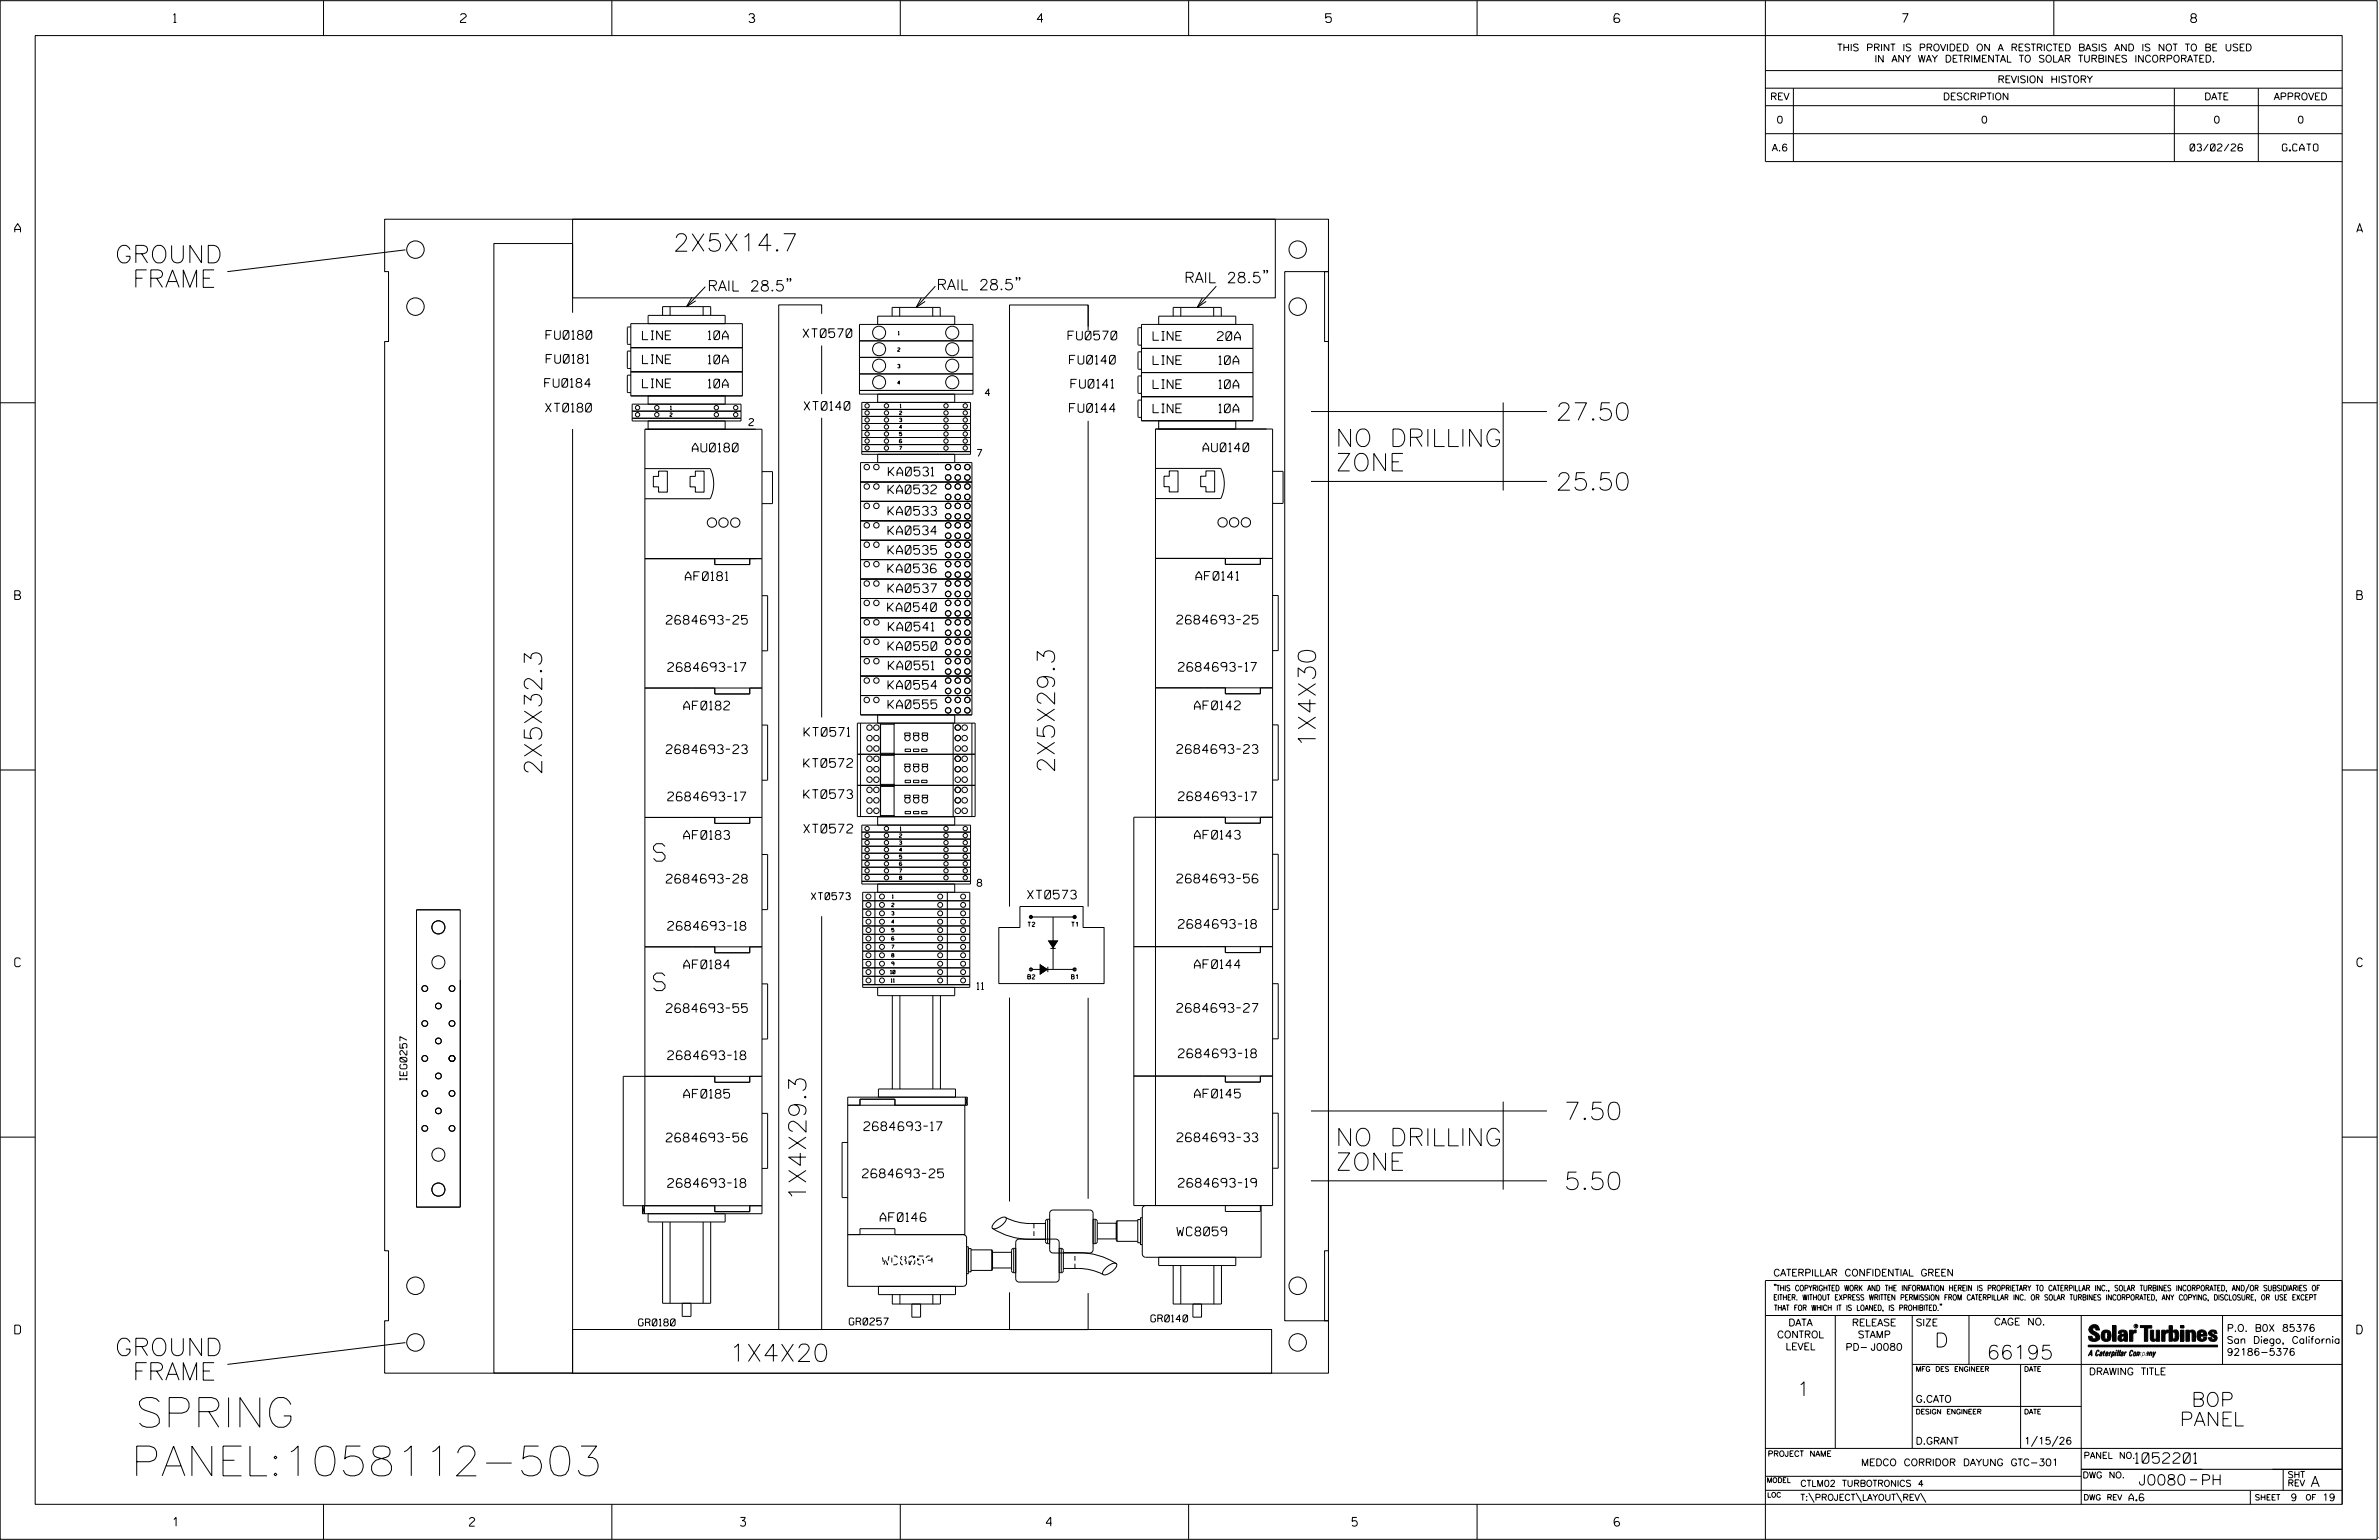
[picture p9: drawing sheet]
<svg xmlns="http://www.w3.org/2000/svg" width="864mm" height="559mm" viewBox="0 0 864 559" stroke-linecap="round" stroke-linejoin="round" font-family="sans-serif">
<defs><g id="words">
<g font-size="10.8">
<text x="49.1" y="517.9">SPRING</text>
<text x="47.6" y="535.5">PANEL:1058112-503</text>
</g>
<g font-size="6.3">
<text x="41.8" y="95.4">GROUND</text>
<text x="244.3" y="91.2">2X5X14.7</text>
<text x="44.3" y="104.3">FRAME</text>
<text x="564.7" y="152.5">27.50</text>
<text x="484.8" y="162">NO DRILLING</text>
<text x="484.8" y="170.9">ZONE</text>
<text x="564.7" y="177.9">25.50</text>
<text x="477.6" y="271.3" transform="rotate(-90 477.6 271.3)">1X4X30</text>
<text x="196.7" y="281.3" transform="rotate(-90 196.7 281.3)">2X5X32.3</text>
<text x="382.9" y="280.5" transform="rotate(-90 382.9 280.5)">2X5X29.3</text>
<text x="237.2" y="312.5">S</text>
<text x="237.2" y="359.4">S</text>
<text x="567.7" y="406.3">7.50</text>
<text x="484.8" y="415.8">NO DRILLING</text>
<text x="484.8" y="424.7">ZONE</text>
<text x="567.7" y="431.7">5.50</text>
<text x="292.6" y="435.9" transform="rotate(-90 292.6 435.9)">1X4X29.3</text>
<text x="41.8" y="491.9">GROUND</text>
<text x="264.7" y="494">1X4X20</text>
<text x="44.3" y="500.8">FRAME</text>
</g>
<g font-size="5.1">
<text x="702.3" y="488.8">D</text>
<text x="721.2" y="493.2">66195</text>
<text x="652.2" y="506.5">1</text>
<text x="795.5" y="510.3">BOP</text>
<text x="791.3" y="517.4">PANEL</text>
</g>
<g font-size="3.8">
<text x="256.8" y="105.6">RAIL 28.5&quot;</text>
<text x="340" y="105.2">RAIL 28.5&quot;</text>
<text x="429.9" y="102.6">RAIL 28.5&quot;</text>
<text x="775.1" y="531">1052201</text>
<text x="776.3" y="538.9">J0080</text>
<text x="798.8" y="538.9">PH</text>
<text x="838.8" y="539.5">A</text>
</g>
<g font-size="3.2">
<text x="63" y="8.2">1</text>
<text x="167.2" y="8.2">2</text>
<text x="271.8" y="8.2">3</text>
<text x="376.5" y="8.2">4</text>
<text x="481.2" y="8.2">5</text>
<text x="690.6" y="8.2">7</text>
<text x="795.3" y="8.2">8</text>
<text x="5.4" y="84.3">A</text>
<text x="855.5" y="84.3">A</text>
<text x="198.2" y="123.1">FU0180</text>
<text x="233.2" y="123.2">LINE</text>
<text x="257.1" y="123.2">10A</text>
<text x="291.5" y="122.5">XT0570</text>
<text x="387.7" y="123.3">FU0570</text>
<text x="418.6" y="123.5">LINE</text>
<text x="441.9" y="123.5">20A</text>
<text x="198.3" y="131.8">FU0181</text>
<text x="233.2" y="131.9">LINE</text>
<text x="257.1" y="132">10A</text>
<text x="388.2" y="132.1">FU0140</text>
<text x="418.6" y="132.3">LINE</text>
<text x="442.5" y="132.3">10A</text>
<text x="197.7" y="140.5">FU0184</text>
<text x="233.2" y="140.7">LINE</text>
<text x="257.1" y="140.7">10A</text>
<text x="388.8" y="140.8">FU0141</text>
<text x="418.6" y="141">LINE</text>
<text x="442.5" y="141">10A</text>
<text x="198" y="149.5">XT0180</text>
<text x="291.9" y="148.9">XT0140</text>
<text x="388.2" y="149.6">FU0144</text>
<text x="418.6" y="149.8">LINE</text>
<text x="442.5" y="149.8">10A</text>
<text x="251.3" y="164">AU0180</text>
<text x="436.7" y="163.9">AU0140</text>
<text x="322.5" y="172.7">KA0531</text>
<text x="322.4" y="179.2">KA0532</text>
<text x="322.4" y="186.9">KA0533</text>
<text x="322.4" y="194">KA0534</text>
<text x="322.4" y="201.1">KA0535</text>
<text x="322.3" y="207.8">KA0536</text>
<text x="248.8" y="210.6">AF0181</text>
<text x="322.4" y="215">KA0537</text>
<text x="434.1" y="210.6">AF0141</text>
<text x="5.4" y="217.5">B</text>
<text x="322.2" y="221.9">KA0540</text>
<text x="855.6" y="217.5">B</text>
<text x="241.9" y="226.5">2684693-25</text>
<text x="427.2" y="226.4">2684693-25</text>
<text x="322.5" y="229">KA0541</text>
<text x="322.4" y="236">KA0550</text>
<text x="242.4" y="243.6">2684693-17</text>
<text x="322.5" y="243">KA0551</text>
<text x="427.8" y="243.5">2684693-17</text>
<text x="322.4" y="250.1">KA0554</text>
<text x="248.2" y="257.6">AF0182</text>
<text x="322.4" y="257.1">KA0555</text>
<text x="433.6" y="257.5">AF0142</text>
<text x="291.9" y="267.2">KT0571</text>
<text x="241.9" y="273.4">2684693-23</text>
<text x="427.2" y="273.4">2684693-23</text>
<text x="291.8" y="278.5">KT0572</text>
<text x="242.4" y="290.6">2684693-17</text>
<text x="291.8" y="289.7">KT0573</text>
<text x="427.8" y="290.5">2684693-17</text>
<text x="248.2" y="304.6">AF0183</text>
<text x="291.8" y="302.3">XT0572</text>
<text x="433.6" y="304.5">AF0143</text>
<text x="241.9" y="320.4">2684693-28</text>
<text x="427.2" y="320.3">2684693-56</text>
<text x="373" y="326.2">XT0573</text>
<text x="242.4" y="337.5">2684693-18</text>
<text x="427.8" y="336.8">2684693-18</text>
<text x="5.4" y="350.8">C</text>
<text x="248.2" y="351.5">AF0184</text>
<text x="433.6" y="351.4">AF0144</text>
<text x="855.6" y="350.8">C</text>
<text x="241.9" y="367.4">2684693-55</text>
<text x="427.2" y="367.3">2684693-27</text>
<text x="427.8" y="383.8">2684693-18</text>
<text x="242.4" y="384.5">2684693-18</text>
<text x="248.2" y="398.5">AF0185</text>
<text x="433.6" y="398.4">AF0145</text>
<text x="313.6" y="410.2">2684693-17</text>
<text x="241.9" y="414.3">2684693-56</text>
<text x="427.3" y="414.3">2684693-33</text>
<text x="242.4" y="430.8">2684693-18</text>
<text x="313.1" y="427.4">2684693-25</text>
<text x="427.8" y="430.8">2684693-19</text>
<text x="319.5" y="443.2">AF0146</text>
<text x="427.2" y="448.4">WC8059</text>
<text x="320.3" y="458.9">WC8059</text>
<text x="5.4" y="484">D</text>
<text x="855.6" y="484">D</text>
<text x="62.8" y="553.8">1</text>
<text x="170.4" y="553.8">2</text>
<text x="268.8" y="553.8">3</text>
<text x="379.8" y="553.8">4</text>
<text x="490.8" y="553.8">5</text>
<text x="585.9" y="553.8">6</text>
</g>
<g font-size="2.5">
<text x="666.9" y="18.5">THIS PRINT IS PROVIDED ON A RESTRICTED BASIS AND IS NOT TO BE USED</text>
<text x="680.5" y="22.6">IN ANY WAY DETRIMENTAL TO SOLAR TURBINES INCORPORATED.</text>
<text x="725.1" y="30">REVISION HISTORY</text>
<text x="642.6" y="36.3">REV</text>
<text x="705.3" y="36.3">DESCRIPTION</text>
<text x="800.2" y="36.3">DATE</text>
<text x="825.4" y="36.3">APPROVED</text>
<text x="644.9" y="44.7">0</text>
<text x="719.1" y="44.7">0</text>
<text x="803.5" y="44.7">0</text>
<text x="834" y="44.7">0</text>
<text x="643.2" y="54.8">A.6</text>
<text x="795" y="54.8">03/02/26</text>
<text x="828.5" y="54.8">G.CATO</text>
<text x="357.6" y="143.7">4</text>
<text x="271.9" y="154.4">2</text>
<text x="354.7" y="165.6">7</text>
<text x="354.7" y="321.6">8</text>
<text x="294.5" y="326.5">XT0573</text>
<text x="354.6" y="359.1">11</text>
<text x="147.7" y="392" transform="rotate(-90 147.7 392)">IEG0257</text>
<text x="643.8" y="463">CATERPILLAR CONFIDENTIAL GREEN</text>
<text x="417.8" y="479.7">GR0140</text>
<text x="231.8" y="481.1">GR0180</text>
<text x="308.3" y="480.8">GR0257</text>
<text x="645.1" y="485.5">CONTROL</text>
<text x="649.2" y="481.1">DATA</text>
<text x="672.3" y="481.1">RELEASE</text>
<text x="674.4" y="485.5">STAMP</text>
<text x="695.4" y="481.1">SIZE</text>
<text x="723.8" y="480.8">CAGE NO.</text>
<text x="808.4" y="483.1">P.O. B0X 85376</text>
<text x="648.2" y="489.8">LEVEL</text>
<text x="669.9" y="490">PD- J0080</text>
<text x="808.4" y="487.5">San Diego, California</text>
<text x="808.4" y="491.8">92186-5376</text>
<text x="758.3" y="498.9">DRAWING TITLE</text>
<text x="695.4" y="508.9">G.CATO</text>
<text x="695.4" y="524.1">D.GRANT</text>
<text x="734.8" y="524.1">1/15/26</text>
<text x="675.6" y="531.9">MEDCO CORRIDOR DAYUNG GTC-301</text>
<text x="772.8" y="544.6">A.6</text>
<text x="831.5" y="544.6">9</text>
<text x="843" y="544.6">19</text>
</g>
<g font-size="2.3">
<text x="756.4" y="529.2">PANEL NO.</text>
<text x="653.5" y="539.4">CTLM02 TURBOTRONICS 4</text>
<text x="756" y="536.3">DWG NO.</text>
<text x="830.4" y="539.3">REV</text>
<text x="830.4" y="536.2">SHT</text>
<text x="653.5" y="544.5">T:\PROJECT\LAYOUT\REV\</text>
</g>
<g font-size="2">
<text x="643.8" y="468.4">&quot;THIS COPYRIGHTED WORK AND THE INFORMATION HEREIN IS PROPRIETARY TO CATERPILLAR INC., SOLAR TURBINES INCORPORATED, AND/OR SUBSIDIARIES OF</text>
<text x="643.8" y="471.8">EITHER. WITHOUT EXPRESS WRITTEN PERMISSION FROM CATERPILLAR INC. OR SOLAR TURBINES INCORPORATED, ANY COPYING, DISCLOSURE, OR USE EXCEPT</text>
<text x="644" y="475.6">THAT FOR WHICH IT IS LOANED, IS PROHIBITED.&quot;</text>
<text x="641.7" y="528.5">PROJECT NAME</text>
<text x="756.3" y="544.3">DWG REV</text>
<text x="818.5" y="544.3">SHEET</text>
<text x="836.9" y="544.3">OF</text>
</g>
<g font-size="1.8">
<text x="695.4" y="497.6">MFG DES ENGINEER</text>
<text x="734.8" y="497.6">DATE</text>
<text x="695.4" y="513.1">DESIGN ENGINEER</text>
<text x="734.8" y="513.1">DATE</text>
<text x="641.3" y="538">MODEL</text>
<text x="641.5" y="543.3">LOC</text>
</g>
<g font-size="1.6">
<text x="373.1" y="336.2">T2</text>
<text x="389" y="336.2">T1</text>
<text x="373.1" y="355.2">B2</text>
<text x="389" y="355.2">B1</text>
</g>
<g font-size="1.3">
<text x="326.1" y="121.5">1</text>
<text x="325.8" y="127.5">2</text>
<text x="325.8" y="133.5">3</text>
<text x="325.8" y="139.5">4</text>
<text x="243.4" y="148.6">1</text>
<text x="326.7" y="147.9">1</text>
<text x="243.2" y="151.1">2</text>
<text x="326.5" y="150.5">2</text>
<text x="326.5" y="153">3</text>
<text x="326.5" y="155.6">4</text>
<text x="326.5" y="158.1">5</text>
<text x="326.5" y="163.2">7</text>
<text x="326.5" y="303.8">2</text>
<text x="326.7" y="301.3">1</text>
<text x="326.5" y="306.4">3</text>
<text x="326.5" y="308.9">4</text>
<text x="326.5" y="311.5">5</text>
<text x="326.5" y="316.6">7</text>
<text x="326.5" y="314">6</text>
<text x="326.5" y="319.1">8</text>
<text x="323.7" y="329">2</text>
<text x="323.9" y="325.9">1</text>
<text x="323.7" y="332">3</text>
<text x="323.7" y="335.1">4</text>
<text x="323.7" y="338.1">5</text>
<text x="323.7" y="341.2">6</text>
<text x="323.7" y="347.3">8</text>
<text x="323.3" y="353.4">10</text>
<text x="323.7" y="350.3">9</text>
<text x="323.5" y="356.4">11</text>
</g>
<text font-size=".9" x="775.1" y="481.7">R</text>
</g></defs>
<g fill="none" stroke="#000" stroke-width=".36">
<path d="M.1 .2h862.8v558.4h-862.8zM12.8 12.9h837.4v533h-837.4zM117.4 .2v12.7M222.1 .2v12.7M326.8 .2v12.7M431.5 .2v12.7M536.2 .2v12.7M587.9 5.5l-.5-.5h-1l-.5 1v1.7l.5 .4h1l.6-.4v-.6l-.6-.5h-1l-.5 .5M640.9 .2v58.4h209.3M745.6 .2v12.7M640.9 25.6h209.3M640.9 32h209.3"/>
<path d="M640.9 38.3h209.3M651 32v26.6M789.3 32v26.6M819.8 32v26.6M640.9 48.5h209.3M139.6 79.6h342.6v19h-1.4v25.3h1.4v329.9h-1.4v25.4h1.4v19.1h-342.6v-19.1h1.4v-25.4h-1.4v-329.9h1.4v-25.3h-1.4zM207.9 79.6h255.1v28.5h-255.1zM147.2 90.7l-64.7 7.9M459.1 98.2l-.2 .3-.2-.3h.4l-.4 1M460.2 98.2l-.2 .3-.2-.3h.4l-.4 1M466.4 98.6h15.8v380.6h-15.8zM207.9 113.5v-25.1h-28.6v409.8h28.6v-342.5"/>
<path d="M229 118.6h-1l-.3 .3v5.8l.3 .3h1M229 117.4h40.5v26.3h-40.5zM240.5 114.4v-3.1h17.5v3.1M243.2 111.3v3.1M251.2 107.8l-2 3.5 3.4-2.2M255.2 111.3v3.1M256 104l-6.8 7.3M263.2 117.4v-3h-27.9v3M286 101.2h-.4h.4l-.4 1M287.1 101.2h-.4h.4l-.4 1M298.3 113.9v-3.3h-15.6v371.8h15.6v-149.9M312 117.7h41.2v24h-41.2z"/>
<path d="M318.6 117.7v-3h28v3M323.8 114.7v-3.2h17.5v3.2M326.6 111.5v3.2M334.4 108.1l-1.8 3.4 3.2-2.1M338.6 111.5v3.2M339.5 103.8l-6.9 7.7M369.1 100.8l-.1 .2-.2-.2h.3l-.3 .9M370.2 100.8l-.1 .2-.2-.2h.3l-.3 .9M395 110.7v7.8M395 119.8v-9.1h-28.5v218.3M414.4 118.9h-1.1l-.2 .3v5.8l.2 .2h1.1M414.4 117.7h40.4v35h-40.4z"/>
<path d="M420.6 117.7v-3h28v3M425.9 114.7v-3.2h17.4v3.2M428.6 111.5v3.2M436.5 108.1l-1.9 3.4 3.3-2.1M440.6 111.5v3.2M441.5 103.8l-6.9 7.7M229 136.1h-1l-.3 .3v5.8l.3 .3h1M229 127.4h-1l-.3 .2v5.9l.3 .2h1M229 134.9h40.5M229 126.2h40.5M298.3 125.4v17.6M312 123.7h41.2"/>
<path d="M312 129.7h41.2M312 135.7h41.2M414.4 127.7h-1.1l-.2 .2v5.8l.2 .3h1.1M414.4 136.4h-1.1l-.2 .3v5.8l.2 .2h1.1M414.4 126.4h40.4M414.4 135.2h40.4M.1 146.2h12.7M229.5 146.6h39.5v6.2h-39.5zM229.5 151.8h39.5M229.5 149.2h39.5M235.3 143.7v2.9M235.3 152.8v3"/>
<path d="M263.2 143.7v2.9M263.2 152.8v3M298.3 151.6v108.7M312 141.7h41.2v1.3h-41.2zM312.8 146h39.5v18.9h-39.5zM312.8 151.1h39.5M312.8 148.6h39.5M312.8 153.7h39.5M312.8 158.8h39.5M312.8 156.2h39.5M318.6 146v-3h28v3M327.3 159.6l-.6-.2-.2 .4v.7l.6 .2 .2-.2-.2-.5-.6 .2"/>
<path d="M395 152.7v176.3M414.4 145.2h-1.1l-.2 .2v5.8l.2 .2h1.1M414.4 143.9h40.4M420.6 152.7v3M448.6 152.7v3M475.9 149.3h85.7M545.7 146.1v31.9M850.2 146.2h12.7M234.1 170h23.7a12.4 12.4 0 0 1 0 11h-23.7M239.1 171h3.2v7.6h-3.2v-1.9h-1.9v-3.8h1.9zM252.4 171h3.2v7.6h-3.2v-1.9h-1.9v-3.8h1.9zM276.6 171.1h3.8v11.6h-3.8"/>
<path d="M312.4 174.9h40.4M312.4 167.9h40.4v91.5h-40.4zM312.8 163.9h39.5M312.8 161.3h39.5M318.6 164.9v3M346.6 164.9v3M419.5 170h23.7a12.4 12.4 0 0 1 0 10.9h-23.7M424.5 170.9h3.1v7.6h-3.1v-1.9h-1.9v-3.8h1.9zM437.8 170.9h3.1v7.6h-3.1v-1.9h-1.9v-3.8h1.9zM462 171h3.8v11.7h-3.8M475.9 174.7h85.7M312.4 181.9h40.4"/>
<path d="M312.4 189h40.4M312.4 196h40.4M234.1 202.7h42.5M259.5 202.7v2.2h12.7v-2.2M276.6 216.1h2.1v20h-2.1M312.4 203.1h40.4M312.4 217.2h40.4M312.4 210.1h40.4M419.5 202.6h42.5M444.8 202.6v2.2h12.7v-2.2M462 216.1h2v20h-2M312.4 238.3h40.4"/>
<path d="M312.4 231.2h40.4M312.4 224.2h40.4M234.1 249.7h42.5M259.5 249.7v2.1h12.7v-2.1M312.4 245.3h40.4M312.4 252.4h40.4M318.6 259.4v3M346.6 259.4v3M419.5 249.6h42.5M444.8 249.6v2.1h12.7v-2.1M.1 279.4h12.7M276.6 263.1h2.1v20h-2.1"/>
<path d="M311.2 262.4h42.8v33.9h-42.8zM311.2 273.7h42.8M312.4 262.4v33.9M319.6 262.4v33.9M324.6 262.4v33.9M324.7 262.4v.4h-5v10.5h5v.8h-5v10.5h5v.8h-5v10.5h5v.4M328.4 266h2v.8h-2zM328.4 277.2h2v.9h-2zM328.6 271.8h1.9v.9h-1.9zM331.6 271.8h2v.9h-2zM331.6 266h2v.8h-2zM331.6 277.2h2v.9h-2z"/>
<path d="M334.6 271.8h1.9v.9h-1.9zM334.8 266h1.9v.8h-1.9zM334.8 277.2h1.9v.9h-1.9zM346 262.4v33.9M352.8 262.4v33.9M462 263h2v20h-2M850.2 279.4h12.7M234.1 296.6h42.5M259.5 296.6v2.2h12.7v-2.2M311.2 285h42.8M312.8 299.4h39.5v21.4h-39.5zM318.6 299.4v-3h28v3"/>
<path d="M328.4 288.5h2v.9h-2zM328.6 283.1h1.9v.9h-1.9zM328.6 294.4h1.9v.9h-1.9zM331.6 283.1h2v.9h-2zM331.6 294.4h2v.9h-2zM331.6 288.5h2v.9h-2zM334.6 283.1h1.9v.9h-1.9zM334.6 294.4h1.9v.9h-1.9zM334.8 288.5h1.9v.9h-1.9zM444.8 296.5v2.2h12.7v-2.2M462 296.5h-50.4v140.9h50.4v-281.7h-42.5v281.7M276.6 310.1h2.1v20h-2.1"/>
<path d="M312.8 319.8h39.5M312.8 317.3h39.5M312.8 314.7h39.5M312.8 312.1h39.5M312.8 307.1h39.5M312.8 304.5h39.5M312.8 301.9h39.5M312.8 309.6h39.5M462 310h2v20h-2M151.2 330.1h15.9v107.9h-15.9zM313.2 323.8h38.8v34.5h-38.8zM313.2 326.8h38.8"/>
<path d="M313.2 329.9h38.8M313.2 332.9h38.8M313.2 336h38.8M313.2 339h38.8M317.6 323.8v33.5M318.6 320.8v3M343.9 323.8v33.5M346.6 320.8v3M362.6 336.6h7.6v-7.7h23v7.7h7.6v20.3h-38.2zM374.6 332.7h15.1M382.3 332.7v19.1M234.1 343.6h42.5"/>
<path d="M259.5 343.6v2.1h12.7v-2.1M276.6 357h2.1v20h-2.1M313.2 357.3h38.8M313.2 351.2h38.8M313.2 354.3h38.8M313.2 342.1h38.8M313.2 345.1h38.8M313.2 348.2h38.8M318.6 358.3v3h28v-3M323.7 342.9h.8l-.6 1.3M374.6 351.8h15.1M380.4 350.8v1.9"/>
<path d="M381.3 344.1h1.9M411.6 343.5h50.4M444.8 343.5v2.2h12.7v-2.2M462 356.9h2v20h-2M323.9 361.3v33.8M326.7 361.3v33.8M338.6 361.3v33.8M341.4 361.3v33.8M366.5 362v74M395 362.1v72.9M259.5 390.6v2.1h12.7v-2.1M276.6 390.6h-50.4v46.9h50.4"/>
<path d="M318.9 398.1v-3h28v3M351.1 398.1v2.9M351.1 398.1l-.7 2.9v-2.9l.7 2.9M351.1 398.1h-43.4v49.9h4.5v-2.2h12.7v2.2h25.3v-47M411.6 390.5h50.4M444.8 390.5v2.1h12.7v-2.1M545.7 399.7v32M.1 412.6h12.7M276.6 404h2.1v20h-2.1M307.7 401h43.4M307.7 414.5h-2v20.1h2M312.2 401v-2.1h12.7v2.1"/>
<path d="M462 403.9h2v20h-2M475.9 403.1h85.7M850.2 412.6h12.7M233.2 437.5l.7 2.9v-2.9l-.7 2.9zM234.1 437.5v-281.7h42.5v284.6h-43.4M259.5 437.5v2.2h12.7v-2.2M381.3 439.6l.9-.5h13.4l.7 .2 .5 1v13.2l-.2 .7-1 .5h-13.4l-.7-.3-.5-.9v-13.2zM414.9 437.9l1-.5h41.9v18.8l-42.3-.1-.6-.4-.2-.7v-16.3zM444.8 437.4v2.2h12.7v-2.2M475.9 428.5h85.7M235.3 440.4v3h27.9v-3M240.5 443.4v29.5h17.5v-29.5"/>
<path d="M243.2 443.4v29.5M255.2 443.4v29.5M307.7 448l42.3 .1 .6 .4 .3 .7-.1 16.7-.4 .6-.8 .3h-41.9zM350.9 452.4h.6v9.8h-.6M351.5 453.1h1v8.4h-1zM352.5 453.5h7.5v7.5h-7.5M360 453.5l.3 .2v7.1l-.3 .2M360.2 445.7a25.4 25.4 0 0 0 13.9 4M361.2 443.4l.4-.3a3.6 3.6 0 0 1 3.6-1.2 3.7 3.7 0 0 1-2.5 3.4 1.76 1.76 0 0 1-2.6 .1l.1-.6zM365.2 441.9a19.4 19.4 0 0 0 8.9 2.1M367.2 454.4h-6.9v5.7h6.9M368 453l-.6 .2-.2 .5v7.4l.2 .5 .6 .2"/>
<path d="M368 453h.7v8.8h-.7M368 453v8.8M369 450.1l.9-.5h13.4l.7 .2 .5 1v13.2l-.2 .7-1 .5h-13.4l-.7-.2-.5-1v-13.2zM374 449.7h5.5M374 444h5.5M380.3 442.4l-.6 .2-.2 .6v7.3l.2 .5 .6 .3M380.3 442.4h.7v8.9h-.7M380.3 442.4v8.9M385.2 453l.6 .2 .2 .5v7.4l-.2 .5-.6 .2M385.2 453h-.7v8.8h.7M385.2 453v8.8M386 454.5h5.5"/>
<path d="M391.4 454.5a25.2 25.2 0 0 1 13.9 4.1M397.5 442.4l.6 .2 .2 .6v7.3l-.2 .5-.6 .3M397.5 442.4h-.7v8.9h.7M397.5 442.4v8.9M398.3 443.9h6.9v5.6h-6.9M405.5 443l-.3 .2v7l.3 .2M413 442.5h1v8.5h-1zM413 443h-7.5v7.4h7.5M414.7 441.9h-.7v9.7h.7M420.6 456.2h28v3h-28zM425.9 459.2v14h17.4M428.6 459.2v14"/>
<path d="M440.7 459.2v14M443.4 459.2v14M247.6 472.9v4.8h3.2v-4.8M318.9 466.8h28v3h-28zM323.8 473.2h17.5M323.9 469.8v3.4M326.7 469.8v3.4M331 473.2v4.7h3.2v-4.7M338.6 469.8v3.4M341.4 469.8v3.4M366.5 468.9v13.6h28.5v-13.3M386 460.3h5.5"/>
<path d="M391.4 460.3a19.9 19.9 0 0 1 8.9 2.1M401.3 460.1l.4-.3a3.6 3.6 0 0 1 3.6-1.2 3.7 3.7 0 0 1-2.5 3.4 1.74 1.74 0 0 1-2.6 .2l.3-1zM433 473.2v4.7h3.2v-4.7M640.9 477.3h209.3M644.2 466.1l-.1 .4M644.7 466.1l-.2 .4M666.2 477.3v48.3M694.2 477.3v48.3M704.4 473.3l-.1 .4M704.8 473.3l-.1 .4M714.8 477.3v17.8M755.5 477.3v68.6"/>
<path d="M806.8 477.3v17.8M816.5 466l-1.4 3.1M850.2 464.6h-209.3v94M850.2 464.8v81.1M147.2 487.2l-64.7 7.9M207.9 482.4h253.7v15.9h-253.7zM694.2 495.1h156M733.5 495.1v30.5M758.6 481.4a2.02 2.02 0 0 1 3.1-.1l.5 1.3h-1.3l-.2-.6-.4-.2-.6 .1-.1 .4 .4 .7a2.46 2.46 0 0 1 2.2 2.9 2.83 2.83 0 0 1-3.8 .3l-.3-1.3h1.3l.2 .7 .6 .3 .5-.2 .2-.5-.4-.6-1.9-1.2-.4-.9zM759.2 491.3h-.7l.7-1.2v1.9h.2l-.1-2.1-1.3 2.1 .5-.5h.7M761.3 490l.3-.2 .4 .3-.1 .3-.3-.4-.4 .3-.3 1.6h.4l.4-.5-.3 .6-.4 .1-.3-.4zM762.6 490.6l.5-.1-.1 1.4h-.9a.74 .74 0 0 1 .9-.8l-.3 .7-.5 .1 .2-.5 .6-.2v-.5l-.7 .2z"/>
<path d="M763 483.2a2.17 2.17 0 0 1 3.1 0l.3 1.4-.3 1.5a2.17 2.17 0 0 1-3.1 0l-.3-1.5zM763.6 490.5l.4-.4 .2 .6h-.3l-.3 .9 .2 .4-.3-.1zM764.1 483.7l.5-.4 .4 .3v2.2l-.4 .2-.5-.2zM764.6 491.1l.6 .2v-.7l-.4-.1-.4 .6-.1 .8h.6M764.6 491.1l-.1 .8h.4M764.6 482.6v.8M764.8 490.7l.4 .1v.3h-.6zM765 491.5l-.1 .4zM766 490.5l-.5 1.5zM766 490.8l.4-.3-.4 .4M766.9 481h1.3v5.7h-1.3zM767 490.8l.5 .1-.3 .8-.4 .2z"/>
<path d="M767.3 490.5h-.5l-.5 2M767.3 490.5a.8 .8 0 0 1 .2 1 .8 .8 0 0 1-.9 .4l-.1 .6M767.3 490.5l-.1 .2M768.1 490.5l-.4 1.5zM768.2 489.9h.3l-.1 .2h-.2zM769 489.9l-.5 2.1zM769.7 489.9l-.6 2.1zM770.1 491.4l.5-.3-.5 .8zM770.4 491.9h.1M770.6 491.1l.1-.4-.7 .2 .1-.3 .6-.1 .2 .3-.5 1.1M770.6 491.1a.74 .74 0 0 0-.8 .8h.6M771 484.8h-.7l-.3 .6 .4 .7 .5-.3 .1-2.4h-.8l-.1 .4h-1.2a1.71 1.71 0 0 1 1.8-1.3 1.71 1.71 0 0 1 1.6 1.4v2.8h-1.1l-.1-.6"/>
<path d="M771 484.2l-1.5 .1a1.41 1.41 0 0 0 0 2.4l.5 .1 1.1-.7M771.2 486.1h-.1M771.4 490.5l.1 .3 .4-.3-.9 1.5zM771.5 490.8h.1M773 482.7h1.2v.5l.5-.5 .7-.1v1h-.6l-.5 .4-.1 2.7h-1.2zM773.3 490.3l.6-.4 .4 .2-.1 .4-.3-.4a1.28 1.28 0 0 0-.5 1.8l.6-.4-.1 .4-.8 .1zM774.7 490.8l.5-.3a.88 .88 0 0 1 .2 .9 .88 .88 0 0 1-.7 .7l-.2-.2zM774.8 490.9h.5l-.3 1h-.3l-.2-.2zM775.2 490.5l-.1 .2M776.8 481h4.3v.9h-1.5v4.8h-1.3M776.8 490.6l-.8 .2v-.3l-.4 1.5 .8-1.3v1.3l.3-1.2M779.3 491.1h.4"/>
<path d="M779.6 490.5h.3l-.3 1.4M779.6 490.7h.2l-.1 .4M779.7 491.1l-.1 .4M779.7 491.1l-.4 .2M780.1 492l.4-1.5 .1 .3 .3-.3 .3 .2-.3 1.3v-1.3l-.7 1.3M780.6 482.7h1.2v2.7l.1 .4 .4 .3 .4-.7v-2.7h1.2l.1 4h-1.3v-.5l-1.1 .6-.7-.3-.3-.7zM781.6 492.5l1-2-.8 1.3-.2-1.3-.2 2M784.7 482.7h1.2v.5l.5-.5 .7-.1v1h-.5l-.6 .4-.1 2.7h-1.2zM787.4 481h1.2v2a1.4 1.4 0 0 1 2.2 .2l.1 1.4-.4 1.9-1.5 .1-.4-.5v-1l.5 .9 .5-.3v-2.1l-.5-.4-.5 .7v2.8h-1.2zM791.5 482.7h1.3v4h-1.3zM791.5 481h1.3v.9h-1.3zM793.5 482.7h1.3v.4l.7-.5 1.1 .2 .4 .6v3.3h-1.2l-.3-3.4-.7 .2v3.2h-1.3z"/>
<path d="M794.8 483.1h.1M797.7 483.2a1.92 1.92 0 0 1 2.4-.5 1.92 1.92 0 0 1 1 2.1h-2.3v.8l.6 .5 .5-.3v-.5h1.2a1.83 1.83 0 0 1-2.1 1.4 1.83 1.83 0 0 1-1.5-2.1zM798.8 484.2v.6M799.1 483.4h.6l.2 .8h-1.1zM804.6 482.9a1.84 1.84 0 0 0-2.9 .8 3.3 3.3 0 0 0 2.2 1.9l-.5 .5-.4-.3-.1-.4h-1.2l.1 .6a1.92 1.92 0 0 0 2.9 .4M804.9 483.8h-1.2l-.2-.6-.5 .1-.1 .3 .1 .3 1.8 .9M805.1 488.1h-47.1v.6h47.1M694.2 510.3h61.3M640.9 525.6h209.2M640.9 535.7h114.6M739.6 521.1l-2.2 3.8M747.1 521.1l-2.2 3.8"/>
<path d="M755.5 533.2h94.7M795 537h2.6M828.8 533.2v7.6M117.4 545.9v12.7M222.1 545.9v12.7M326.8 545.9v12.7M431.5 545.9v12.7M536.2 545.9v12.7M640.9 540.8h209.3M656.6 541.7l2 3.5M673.8 541.7l1.9 3.5M688.4 541.7l2 3.5"/>
<path d="M697.2 541.7l1.9 3.5M816.9 541v4.9M863.5 558h.1"/>
<circle cx="150.8" cy="90.6" r="3.2"/>
<circle cx="471.1" cy="90.6" r="3.2"/>
<circle cx="150.8" cy="111.3" r="3.2"/>
<circle cx="471.1" cy="111.3" r="3.2"/>
<circle cx="319.1" cy="120.7" r="2.38"/>
<circle cx="319.1" cy="132.7" r="2.38"/>
<circle cx="319.1" cy="138.7" r="2.38"/>
<circle cx="319.1" cy="126.7" r="2.37"/>
<circle cx="345.7" cy="120.7" r="2.38"/>
<circle cx="345.7" cy="138.7" r="2.38"/>
<circle cx="345.7" cy="132.7" r="2.38"/>
<circle cx="345.7" cy="126.7" r="2.38"/>
<circle cx="231.4" cy="147.9" r=".8"/>
<circle cx="231.4" cy="150.5" r=".8"/>
<circle cx="238.4" cy="150.5" r=".79"/>
<circle cx="238.4" cy="147.9" r=".79"/>
<circle cx="260.1" cy="147.9" r=".79"/>
<circle cx="260.1" cy="150.5" r=".79"/>
<circle cx="267.1" cy="150.5" r=".8"/>
<circle cx="267.1" cy="147.9" r=".8"/>
<circle cx="314.8" cy="154.9" r=".79"/>
<circle cx="314.8" cy="147.3" r=".79"/>
<circle cx="314.8" cy="157.5" r=".79"/>
<circle cx="314.8" cy="152.4" r=".79"/>
<circle cx="314.8" cy="149.8" r=".78"/>
<circle cx="321.8" cy="157.5" r=".8"/>
<circle cx="321.8" cy="154.9" r=".8"/>
<circle cx="321.8" cy="147.3" r=".8"/>
<circle cx="321.8" cy="152.4" r=".8"/>
<circle cx="321.8" cy="149.8" r=".79"/>
<circle cx="343.4" cy="157.5" r=".8"/>
<circle cx="343.4" cy="154.9" r=".8"/>
<circle cx="343.4" cy="147.3" r=".8"/>
<circle cx="343.4" cy="152.4" r=".8"/>
<circle cx="343.4" cy="149.8" r=".79"/>
<circle cx="350.4" cy="154.9" r=".79"/>
<circle cx="350.4" cy="157.5" r=".79"/>
<circle cx="350.4" cy="147.3" r=".79"/>
<circle cx="350.4" cy="152.4" r=".79"/>
<circle cx="350.4" cy="149.8" r=".78"/>
<circle cx="314.6" cy="176.5" r=".99"/>
<circle cx="314.6" cy="169.5" r=".99"/>
<circle cx="314.8" cy="162.6" r=".79"/>
<circle cx="314.8" cy="160" r=".79"/>
<circle cx="318.1" cy="176.5" r=".99"/>
<circle cx="318.1" cy="169.5" r=".99"/>
<circle cx="321.8" cy="162.6" r=".8"/>
<circle cx="321.8" cy="160" r=".8"/>
<circle cx="343.4" cy="162.6" r=".8"/>
<circle cx="343.4" cy="160" r=".8"/>
<circle cx="344.2" cy="173.3" r="1"/>
<circle cx="344.2" cy="176.5" r="1"/>
<circle cx="344.2" cy="169.5" r=".99"/>
<circle cx="347.7" cy="173.3" r="1"/>
<circle cx="347.7" cy="176.5" r="1"/>
<circle cx="347.7" cy="169.5" r=".99"/>
<circle cx="350.4" cy="162.6" r=".79"/>
<circle cx="350.4" cy="160" r=".79"/>
<circle cx="351.2" cy="173.3" r="1"/>
<circle cx="351.2" cy="176.5" r="1"/>
<circle cx="351.2" cy="169.5" r=".99"/>
<circle cx="258.4" cy="189.6" r="1.7"/>
<circle cx="262.6" cy="189.6" r="1.69"/>
<circle cx="266.9" cy="189.6" r="1.69"/>
<circle cx="314.6" cy="197.7" r="1"/>
<circle cx="314.6" cy="183.6" r="1"/>
<circle cx="314.6" cy="190.6" r=".99"/>
<circle cx="318.1" cy="197.7" r="1"/>
<circle cx="318.1" cy="183.6" r="1"/>
<circle cx="318.1" cy="190.6" r=".99"/>
<circle cx="344.2" cy="197.6" r="1"/>
<circle cx="344.2" cy="194.4" r="1"/>
<circle cx="344.2" cy="183.6" r="1"/>
<circle cx="344.2" cy="180.3" r="1"/>
<circle cx="344.2" cy="190.6" r="1"/>
<circle cx="344.2" cy="187.4" r="1"/>
<circle cx="347.7" cy="194.4" r="1"/>
<circle cx="347.7" cy="197.6" r="1"/>
<circle cx="347.7" cy="180.3" r="1"/>
<circle cx="347.7" cy="183.6" r="1"/>
<circle cx="347.7" cy="187.4" r="1"/>
<circle cx="347.7" cy="190.6" r="1"/>
<circle cx="351.2" cy="197.6" r="1"/>
<circle cx="351.2" cy="194.4" r="1"/>
<circle cx="351.2" cy="180.3" r="1"/>
<circle cx="351.2" cy="183.6" r="1"/>
<circle cx="351.2" cy="187.4" r="1"/>
<circle cx="351.2" cy="190.6" r="1"/>
<circle cx="443.8" cy="189.6" r="1.69"/>
<circle cx="448" cy="189.6" r="1.69"/>
<circle cx="452.3" cy="189.6" r="1.69"/>
<circle cx="314.6" cy="218.8" r="1"/>
<circle cx="314.6" cy="204.7" r="1"/>
<circle cx="314.6" cy="211.7" r=".99"/>
<circle cx="318.1" cy="218.8" r="1"/>
<circle cx="318.1" cy="204.7" r="1"/>
<circle cx="318.1" cy="211.7" r=".99"/>
<circle cx="344.2" cy="218.8" r="1"/>
<circle cx="344.2" cy="215.5" r="1"/>
<circle cx="344.2" cy="204.7" r="1"/>
<circle cx="344.2" cy="211.7" r="1"/>
<circle cx="344.2" cy="208.5" r="1"/>
<circle cx="344.2" cy="201.4" r=".99"/>
<circle cx="347.7" cy="218.8" r="1"/>
<circle cx="347.7" cy="204.7" r="1"/>
<circle cx="347.7" cy="215.5" r="1"/>
<circle cx="347.7" cy="208.5" r="1"/>
<circle cx="347.7" cy="211.7" r="1"/>
<circle cx="347.7" cy="201.4" r=".99"/>
<circle cx="351.2" cy="218.8" r="1"/>
<circle cx="351.2" cy="204.7" r="1"/>
<circle cx="351.2" cy="215.5" r="1"/>
<circle cx="351.2" cy="211.7" r="1"/>
<circle cx="351.2" cy="208.5" r="1"/>
<circle cx="351.2" cy="201.4" r=".99"/>
<circle cx="314.6" cy="239.9" r="1"/>
<circle cx="314.6" cy="232.9" r=".99"/>
<circle cx="314.6" cy="225.8" r=".99"/>
<circle cx="318.1" cy="239.9" r="1"/>
<circle cx="318.1" cy="232.9" r=".99"/>
<circle cx="318.1" cy="225.8" r=".99"/>
<circle cx="344.2" cy="229.6" r="1"/>
<circle cx="344.2" cy="239.9" r="1"/>
<circle cx="344.2" cy="236.7" r="1"/>
<circle cx="344.2" cy="232.9" r="1"/>
<circle cx="344.2" cy="222.6" r=".99"/>
<circle cx="344.2" cy="225.8" r=".99"/>
<circle cx="347.7" cy="229.6" r="1"/>
<circle cx="347.7" cy="239.9" r="1"/>
<circle cx="347.7" cy="236.7" r="1"/>
<circle cx="347.7" cy="232.9" r="1"/>
<circle cx="347.7" cy="225.8" r=".99"/>
<circle cx="347.7" cy="222.6" r=".99"/>
<circle cx="351.2" cy="229.6" r="1"/>
<circle cx="351.2" cy="236.7" r="1"/>
<circle cx="351.2" cy="239.9" r="1"/>
<circle cx="351.2" cy="232.9" r="1"/>
<circle cx="351.2" cy="225.8" r=".99"/>
<circle cx="351.2" cy="222.6" r=".99"/>
<circle cx="314.6" cy="254" r="1"/>
<circle cx="314.6" cy="246.9" r=".99"/>
<circle cx="318.1" cy="254" r="1"/>
<circle cx="318.1" cy="246.9" r=".99"/>
<circle cx="344.2" cy="250.7" r="1"/>
<circle cx="344.2" cy="254" r="1"/>
<circle cx="344.2" cy="246.9" r="1"/>
<circle cx="344.2" cy="243.7" r="1"/>
<circle cx="344.2" cy="257.8" r=".99"/>
<circle cx="347.7" cy="250.7" r="1"/>
<circle cx="347.7" cy="254" r="1"/>
<circle cx="347.7" cy="243.7" r="1"/>
<circle cx="347.7" cy="246.9" r="1"/>
<circle cx="347.7" cy="257.8" r=".99"/>
<circle cx="351.2" cy="250.7" r="1"/>
<circle cx="351.2" cy="254" r="1"/>
<circle cx="351.2" cy="243.7" r="1"/>
<circle cx="351.2" cy="246.9" r="1"/>
<circle cx="351.2" cy="257.8" r=".99"/>
<circle cx="315.6" cy="275.3" r="1"/>
<circle cx="315.6" cy="271.6" r="1"/>
<circle cx="315.6" cy="267.8" r=".99"/>
<circle cx="315.6" cy="279.1" r=".99"/>
<circle cx="315.6" cy="264" r=".98"/>
<circle cx="318.1" cy="271.6" r="1"/>
<circle cx="318.1" cy="275.3" r="1"/>
<circle cx="318.1" cy="267.8" r=".99"/>
<circle cx="318.1" cy="279.1" r=".99"/>
<circle cx="318.1" cy="264" r=".99"/>
<circle cx="329.4" cy="267.8" r=".99"/>
<circle cx="329.4" cy="279.1" r=".99"/>
<circle cx="332.6" cy="267.8" r=".99"/>
<circle cx="332.6" cy="279.1" r=".99"/>
<circle cx="335.8" cy="267.8" r="1"/>
<circle cx="335.8" cy="279.1" r="1"/>
<circle cx="347.7" cy="271.6" r="1"/>
<circle cx="347.7" cy="275.3" r="1"/>
<circle cx="347.7" cy="279.1" r="1"/>
<circle cx="347.7" cy="267.8" r="1"/>
<circle cx="347.7" cy="264" r=".99"/>
<circle cx="350.2" cy="275.3" r="1.01"/>
<circle cx="350.2" cy="271.6" r="1.01"/>
<circle cx="350.2" cy="267.8" r="1"/>
<circle cx="350.2" cy="279.1" r="1"/>
<circle cx="350.2" cy="264" r=".99"/>
<circle cx="315.6" cy="294.2" r=".99"/>
<circle cx="315.6" cy="282.9" r="1"/>
<circle cx="315.6" cy="286.6" r="1"/>
<circle cx="315.6" cy="290.4" r=".99"/>
<circle cx="318.1" cy="294.2" r="1"/>
<circle cx="318.1" cy="286.6" r="1"/>
<circle cx="318.1" cy="282.9" r="1"/>
<circle cx="318.1" cy="290.4" r=".99"/>
<circle cx="329.4" cy="290.4" r=".99"/>
<circle cx="332.6" cy="290.4" r=".99"/>
<circle cx="335.8" cy="290.4" r="1"/>
<circle cx="347.7" cy="294.2" r="1"/>
<circle cx="347.7" cy="286.6" r="1"/>
<circle cx="347.7" cy="282.9" r="1"/>
<circle cx="347.7" cy="290.4" r="1"/>
<circle cx="350.2" cy="294.2" r="1"/>
<circle cx="350.2" cy="282.9" r="1.01"/>
<circle cx="350.2" cy="286.6" r="1.01"/>
<circle cx="350.2" cy="290.4" r="1"/>
<circle cx="314.8" cy="308.3" r=".79"/>
<circle cx="314.8" cy="318.5" r=".79"/>
<circle cx="314.8" cy="300.7" r=".79"/>
<circle cx="314.8" cy="310.9" r=".79"/>
<circle cx="314.8" cy="316" r=".79"/>
<circle cx="314.8" cy="313.4" r=".79"/>
<circle cx="314.8" cy="305.8" r=".79"/>
<circle cx="314.8" cy="303.2" r=".79"/>
<circle cx="321.8" cy="300.7" r=".8"/>
<circle cx="321.8" cy="318.5" r=".8"/>
<circle cx="321.8" cy="308.3" r=".8"/>
<circle cx="321.8" cy="310.9" r=".8"/>
<circle cx="321.8" cy="305.8" r=".8"/>
<circle cx="321.8" cy="316" r=".8"/>
<circle cx="321.8" cy="313.4" r=".8"/>
<circle cx="321.8" cy="303.2" r=".8"/>
<circle cx="343.4" cy="318.5" r=".8"/>
<circle cx="343.4" cy="300.7" r=".8"/>
<circle cx="343.4" cy="308.3" r=".8"/>
<circle cx="343.4" cy="310.9" r=".8"/>
<circle cx="343.4" cy="316" r=".8"/>
<circle cx="343.4" cy="313.4" r=".8"/>
<circle cx="343.4" cy="305.8" r=".8"/>
<circle cx="343.4" cy="303.2" r=".8"/>
<circle cx="350.4" cy="300.7" r=".79"/>
<circle cx="350.4" cy="310.9" r=".79"/>
<circle cx="350.4" cy="308.3" r=".79"/>
<circle cx="350.4" cy="318.5" r=".79"/>
<circle cx="350.4" cy="316" r=".79"/>
<circle cx="350.4" cy="313.4" r=".79"/>
<circle cx="350.4" cy="305.8" r=".79"/>
<circle cx="350.4" cy="303.2" r=".79"/>
<circle cx="159.1" cy="336.5" r="2.38"/>
<circle cx="315.3" cy="334.5" r=".9"/>
<circle cx="315.3" cy="325.3" r=".9"/>
<circle cx="315.3" cy="328.4" r=".9"/>
<circle cx="315.3" cy="337.5" r=".9"/>
<circle cx="315.3" cy="331.4" r=".9"/>
<circle cx="320.2" cy="325.3" r=".9"/>
<circle cx="320.2" cy="334.5" r=".9"/>
<circle cx="320.2" cy="328.4" r=".9"/>
<circle cx="320.2" cy="337.5" r=".9"/>
<circle cx="320.2" cy="331.4" r=".9"/>
<circle cx="341.3" cy="325.3" r=".9"/>
<circle cx="341.3" cy="334.5" r=".9"/>
<circle cx="341.3" cy="328.4" r=".9"/>
<circle cx="341.3" cy="337.5" r=".9"/>
<circle cx="341.3" cy="331.4" r=".89"/>
<circle cx="349.6" cy="334.5" r=".9"/>
<circle cx="349.6" cy="325.3" r=".9"/>
<circle cx="349.6" cy="337.5" r=".9"/>
<circle cx="349.6" cy="328.4" r=".9"/>
<circle cx="349.6" cy="331.4" r=".89"/>
<circle cx="154.2" cy="358.7" r="1.06"/>
<circle cx="159.1" cy="349.2" r="2.37"/>
<circle cx="164.1" cy="358.7" r="1.06"/>
<circle cx="315.3" cy="355.8" r=".9"/>
<circle cx="315.3" cy="346.6" r=".9"/>
<circle cx="315.3" cy="352.7" r=".9"/>
<circle cx="315.3" cy="340.5" r=".9"/>
<circle cx="315.3" cy="343.6" r=".9"/>
<circle cx="315.3" cy="349.7" r=".9"/>
<circle cx="320.2" cy="346.6" r=".9"/>
<circle cx="320.2" cy="355.8" r=".9"/>
<circle cx="320.2" cy="340.5" r=".9"/>
<circle cx="320.2" cy="349.7" r=".9"/>
<circle cx="320.2" cy="352.7" r=".9"/>
<circle cx="320.2" cy="343.6" r=".9"/>
<circle cx="341.3" cy="355.8" r=".9"/>
<circle cx="341.3" cy="346.6" r=".9"/>
<circle cx="341.3" cy="343.6" r=".89"/>
<circle cx="341.3" cy="349.7" r=".89"/>
<circle cx="341.3" cy="352.7" r=".89"/>
<circle cx="341.3" cy="340.5" r=".89"/>
<circle cx="349.6" cy="346.6" r=".9"/>
<circle cx="349.6" cy="355.8" r=".9"/>
<circle cx="349.6" cy="352.7" r=".89"/>
<circle cx="349.6" cy="343.6" r=".89"/>
<circle cx="349.6" cy="340.5" r=".89"/>
<circle cx="349.6" cy="349.7" r=".89"/>
<circle cx="154.2" cy="371.4" r="1.05"/>
<circle cx="159.1" cy="365" r="1.05"/>
<circle cx="159.1" cy="377.7" r="1.06"/>
<circle cx="164.1" cy="371.4" r="1.05"/>
<circle cx="154.2" cy="384.1" r="1.05"/>
<circle cx="154.2" cy="396.8" r="1.06"/>
<circle cx="159.1" cy="390.4" r="1.06"/>
<circle cx="164.1" cy="384.1" r="1.06"/>
<circle cx="164.1" cy="396.8" r="1.06"/>
<circle cx="154.2" cy="409.4" r="1.05"/>
<circle cx="159.1" cy="403.1" r="1.05"/>
<circle cx="159.1" cy="419" r="2.38"/>
<circle cx="164.1" cy="409.4" r="1.05"/>
<circle cx="159.1" cy="431.7" r="2.37"/>
<circle cx="150.8" cy="466.6" r="3.2"/>
<circle cx="471.1" cy="466.6" r="3.2"/>
<circle cx="150.8" cy="487.1" r="3.2"/>
<circle cx="471.1" cy="487.1" r="3.2"/>
<circle cx="775.4" cy="481.2" r=".69"/>
</g>
<g fill="#000">
<path d="M377.5 349.8l2.9 2-2.9 1.9zM380.4 341.3h3.8l-1.9 2.8zM768.1 490.5l-.4 1.5zM768.2 489.9h.3l-.1 .2h-.2zM769 489.9l-.5 2.1zM769.7 489.9l-.6 2.1zM791.5 481h1.3v.9h-1.3zM791.5 482.7h1.3v4h-1.3zM758 488.1h47.1v.6h-47.1z"/>
<path d="M373.5 332.7h1.5a.76 .76 0 0 1-.8 .8 .76 .76 0 0 1-.7-.8z" fill-rule="evenodd"/>
<path d="M373.7 332.2l.8-.2 .5 .7h-1.5z" fill-rule="evenodd"/>
<path d="M389.3 332.7h1.6a.78 .78 0 0 1-.8 .8 .78 .78 0 0 1-.8-.8z" fill-rule="evenodd"/>
<path d="M389.6 332.2l.8-.2 .5 .7h-1.6z" fill-rule="evenodd"/>
<path d="M373.5 351.8h1.5a.76 .76 0 0 1-.8 .7 .76 .76 0 0 1-.7-.7z" fill-rule="evenodd"/>
<path d="M373.7 351.2l.8-.1 .5 .7h-1.5z" fill-rule="evenodd"/>
<path d="M389.3 351.8h1.6a.78 .78 0 0 1-.8 .7 .78 .78 0 0 1-.8-.7z" fill-rule="evenodd"/>
<path d="M389.6 351.2l.8-.1 .5 .7h-1.6z" fill-rule="evenodd"/>
<path d="M759.2 489.9l-1.2 2.1 .5-.5h.7v.5h.2zM759.2 490.1v1.2h-.7z" fill-rule="evenodd"/>
<path d="M758.6 481.4a2.02 2.02 0 0 1 3.1-.1l.5 1.3h-1.3l-.2-.6-.4-.2-.6 .1-.1 .4 .4 .7a2.46 2.46 0 0 1 2.2 2.9 2.83 2.83 0 0 1-3.8 .3l-.3-1.3h1.3l.2 .7 .6 .3 .5-.2 .2-.5-.4-.6-1.9-1.2-.4-.9z" fill-rule="evenodd"/>
<path d="M761.3 490l.3-.2 .4 .3-.1 .3-.3-.4-.4 .3-.3 1.6h.4l.4-.5-.3 .6-.4 .1-.3-.4z" fill-rule="evenodd"/>
<path d="M762.6 490.6l.5-.1-.1 1.4h-.9a.74 .74 0 0 1 .9-.8l-.6 .3-.2 .5 .5-.1 .3-.6v-.5l-.7 .2z" fill-rule="evenodd"/>
<path d="M763.6 490.5l.4-.4 .2 .6h-.3l-.3 .9 .2 .4-.3-.1z" fill-rule="evenodd"/>
<path d="M764.8 490.5l.5 .3-.1 .5h-.6l.6-.2v-.3l-.4-.1-.3 1.2h.4l.3-.4-.6 .6-.3-.2v-.4z" fill-rule="evenodd"/>
<path d="M763 483.2a2.17 2.17 0 0 1 3.1 0l.3 1.4-.3 1.5a2.17 2.17 0 0 1-3.1 0l-.3-1.5zM764.1 483.7v2.1l.5 .2 .4-.2v-2.2l-.4-.3z" fill-rule="evenodd"/>
<path d="M766 490.5v.3l.4-.1-.4 .2-.5 1.1z" fill-rule="evenodd"/>
<path d="M766.8 490.5l-.5 2 .3-.6a.71 .71 0 0 0 .9-.5 .71 .71 0 0 0-.4-.9zM767 490.8l.5 .1-.3 .8-.4 .2z" fill-rule="evenodd"/>
<path d="M766.9 481h1.3v5.7h-1.3z" fill-rule="evenodd"/>
<path d="M770.1 490.6l.6-.1 .2 .3-.4 1.2-.5 .1-.2-.5 .3-.5h.5l-.7 .5v.3l.4-.1 .4-.9-.5-.2-.2 .2z" fill-rule="evenodd"/>
<path d="M769.4 482.8l-.5 1h1.2l.1-.4h.8v.8l-1.5 .1a1.41 1.41 0 0 0 0 2.4l.5 .1 1.1-.7 .1 .6h1.1v-2.8a1.79 1.79 0 0 0-2.4-1.2zM770.3 484.8h.7l-.1 1-.5 .3-.4-.7z" fill-rule="evenodd"/>
<path d="M771.4 490.5l.1 .3 .4-.3-.9 1.5z" fill-rule="evenodd"/>
<path d="M773 482.7h1.2v.5l.5-.5 .7-.1v1h-.6l-.5 .4-.1 2.7h-1.2z" fill-rule="evenodd"/>
<path d="M773.3 490.3l.6-.4 .4 .2-.1 .4-.3-.4a1.28 1.28 0 0 0-.5 1.8l.6-.4-.3 .5h-.6z" fill-rule="evenodd"/>
<path d="M774.7 490.8l-.2 1.1h.7a.96 .96 0 0 0 0-1.4zM774.8 490.9h.5l-.1 .6-.5 .4-.2-.2z" fill-rule="evenodd"/>
<path d="M776 490.5v.3l.4-.3 .2 .3 .7-.2-.3 1.4v-1.3l-.6 1.3v-1.3l-.8 1.3z" fill-rule="evenodd"/>
<path d="M776.8 481h4.3v.9h-1.5v4.8h-1.3v-4.8h-1.5z" fill-rule="evenodd"/>
<path d="M777.9 490.5l-.5 2 .3-.6a.71 .71 0 0 0 .9-.5 .71 .71 0 0 0-.4-.9zM778.1 490.8l.3-.1 .1 .4-.5 .8-.2-.5z" fill-rule="evenodd"/>
<path d="M779.3 490.6l.6-.1-.3 1.5-.7-.1a.67 .67 0 0 1 .8-.8l-.6 .3-.1 .5 .4-.1 .4-.9-.4-.2-.3 .2z" fill-rule="evenodd"/>
<path d="M780.5 490.5l.1 .3 .3-.3 .3 .2-.3 1.3v-1.3l-.8 1.3z" fill-rule="evenodd"/>
<path d="M780.6 482.7h1.2v2.7l.1 .4 .4 .3 .4-.7v-2.7h1.2l.1 4h-1.3v-.5l-1.1 .6-.7-.3-.3-.7z" fill-rule="evenodd"/>
<path d="M781.6 490.5l.2 1.3 .8-1.3-1.2 2z" fill-rule="evenodd"/>
<path d="M784.7 482.7h1.2v.5l.5-.5 .7-.1v1h-.5l-.6 .4-.1 2.7h-1.2z" fill-rule="evenodd"/>
<path d="M787.4 481h1.2v2a1.4 1.4 0 0 1 2.2 .2l.1 1.4-.4 1.9-1.5 .1-.4-.5v-1l.5 .9 .5-.3v-2.1l-.5-.4-.5 .7v2.8h-1.2z" fill-rule="evenodd"/>
<path d="M793.5 482.7h1.3v.4a1.29 1.29 0 0 1 2.2 .3v3.3h-1.2l-.3-3.4-.7 .2v3.2h-1.3z" fill-rule="evenodd"/>
<path d="M797.7 483.2a1.92 1.92 0 0 1 2.4-.5 1.92 1.92 0 0 1 1 2.1h-2.3v.8l.6 .5 .5-.3v-.5h1.2a1.83 1.83 0 0 1-2.1 1.4 1.83 1.83 0 0 1-1.5-2.1zM799.1 483.4l-.3 .8h1.1l-.2-.8z" fill-rule="evenodd"/>
<path d="M801.9 483.2a1.94 1.94 0 0 1 3 .1v.5h-1.2l-.2-.6-.5 .1-.1 .3 .1 .3 1.8 .9a1.2 1.2 0 0 1 .1 1.3 1.2 1.2 0 0 1-1.2 .7l-1.6-.4-.4-1h1.2l.1 .4 .4 .3 .5-.5a3.3 3.3 0 0 1-2.2-1.9z" fill-rule="evenodd"/>
<circle cx="761.4" cy="492" r=".07"/>
<circle cx="762.2" cy="485.1" r=".07"/>
<circle cx="769.3" cy="492" r=".07"/>
<circle cx="773.1" cy="486.7" r=".07"/>
<circle cx="791.5" cy="486.7" r=".07"/>
<circle cx="791.5" cy="481" r=".07"/>
<circle cx="794.8" cy="486.7" r=".07"/>
</g>
<path d="M375.3 444v5.7M390.2 460.3v-5.8" fill="none" stroke="#000" stroke-width=".36" stroke-dasharray="1.7 1.1" stroke-linecap="butt"/>
<use href="#words"/>
</svg>
